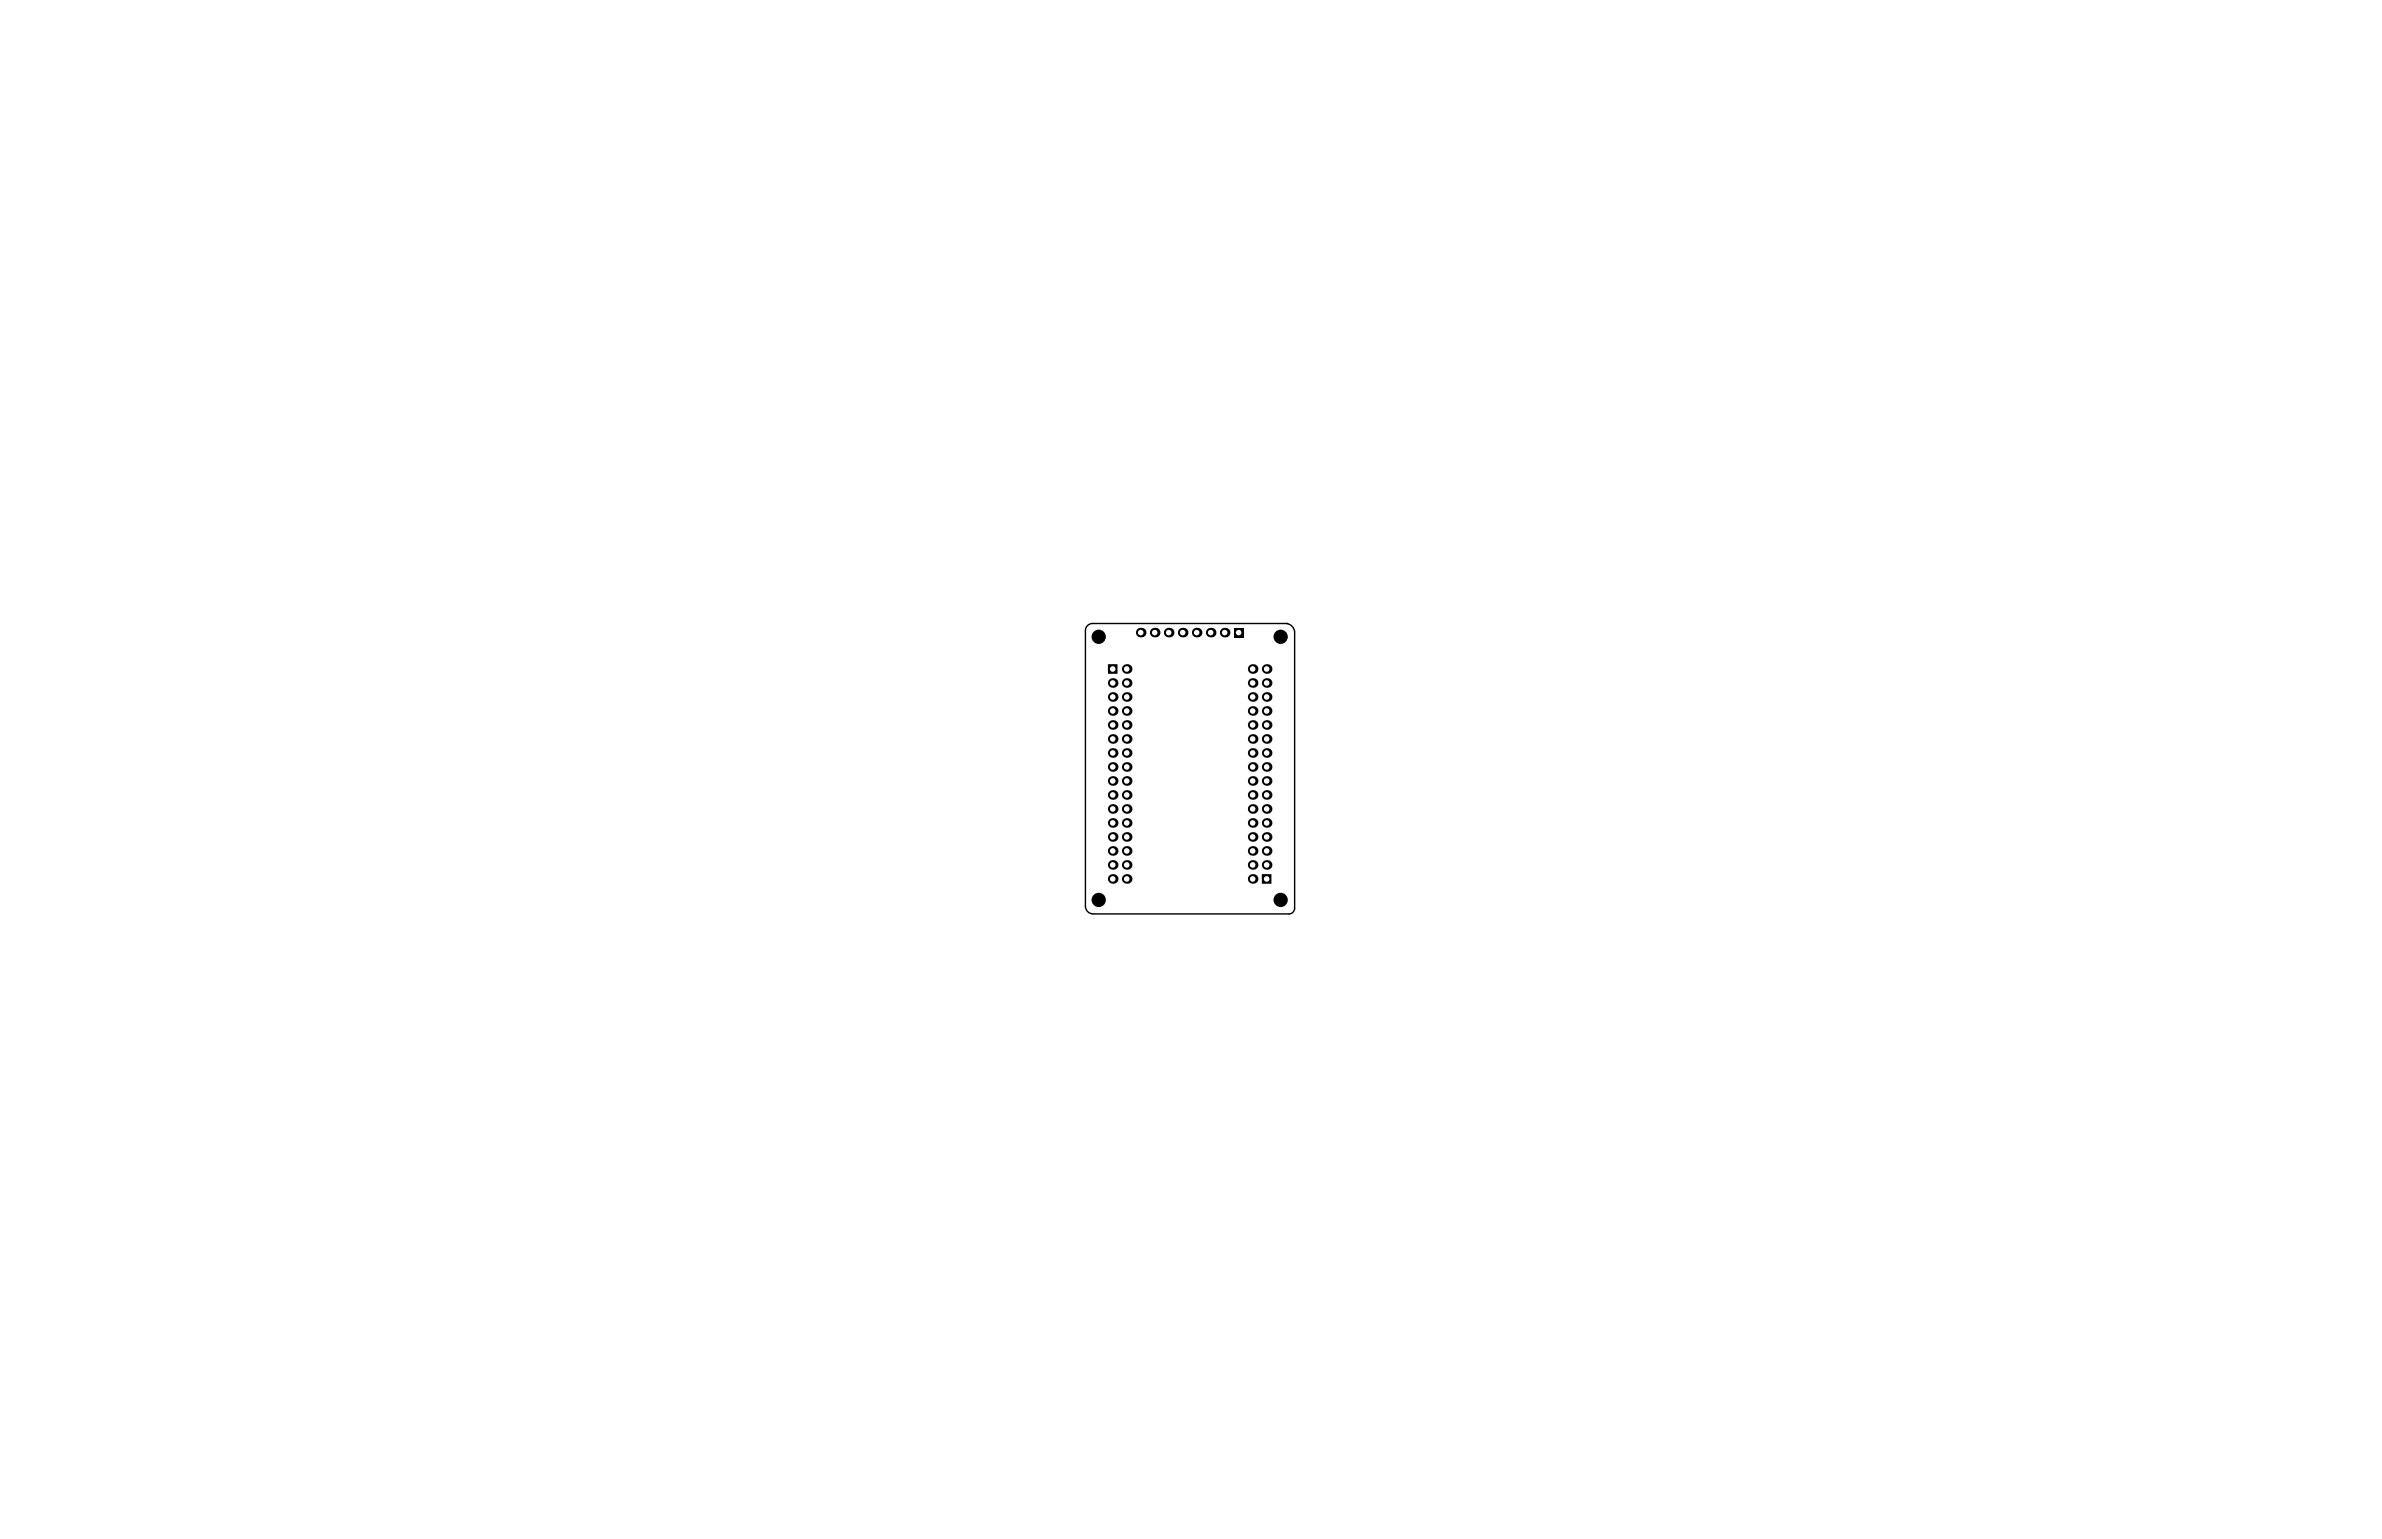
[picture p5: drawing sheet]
<svg xmlns="http://www.w3.org/2000/svg" width="432mm" height="279mm" viewBox="0 0 432 279" stroke-linecap="round" stroke-linejoin="round" font-family="sans-serif">
<path d="M233.4 113.1h-35.4a1.27 1.27 0 0 0-1.2 1.2v50a1.39 1.39 0 0 0 1.4 1.4h35.5a1.01 1.01 0 0 0 1-1v-50.1a1.65 1.65 0 0 0-1.5-1.5" fill="none" stroke="#000" stroke-width=".25"/>
<g fill="#000">
<circle cx="199.2" cy="115.5" r="1.3"/>
<circle cx="232.2" cy="115.5" r="1.3"/>
<circle cx="204.2" cy="159.4" r=".87"/>
<circle cx="199.2" cy="163.2" r="1.3"/>
<circle cx="232.2" cy="163.2" r="1.3"/>
</g>
<circle cx="204.2" cy="159.4" r=".51" fill="#fff"/>
<circle cx="201.7" cy="159.4" r=".87" fill="#000"/>
<circle cx="201.7" cy="159.4" r=".51" fill="#fff"/>
<circle cx="201.7" cy="156.8" r=".87" fill="#000"/>
<circle cx="201.7" cy="156.8" r=".51" fill="#fff"/>
<circle cx="204.2" cy="156.8" r=".87" fill="#000"/>
<circle cx="204.2" cy="156.8" r=".51" fill="#fff"/>
<circle cx="201.7" cy="154.3" r=".87" fill="#000"/>
<circle cx="201.7" cy="154.3" r=".51" fill="#fff"/>
<circle cx="204.2" cy="154.3" r=".87" fill="#000"/>
<circle cx="204.2" cy="154.3" r=".51" fill="#fff"/>
<circle cx="201.7" cy="151.8" r=".87" fill="#000"/>
<circle cx="201.7" cy="151.8" r=".51" fill="#fff"/>
<circle cx="204.2" cy="151.8" r=".87" fill="#000"/>
<circle cx="204.2" cy="151.8" r=".51" fill="#fff"/>
<circle cx="204.2" cy="149.2" r=".87" fill="#000"/>
<circle cx="204.2" cy="149.2" r=".51" fill="#fff"/>
<circle cx="201.7" cy="149.2" r=".87" fill="#000"/>
<circle cx="201.7" cy="149.2" r=".51" fill="#fff"/>
<circle cx="201.7" cy="146.7" r=".87" fill="#000"/>
<circle cx="201.7" cy="146.7" r=".51" fill="#fff"/>
<circle cx="204.2" cy="146.7" r=".87" fill="#000"/>
<circle cx="204.2" cy="146.7" r=".51" fill="#fff"/>
<circle cx="201.7" cy="144.1" r=".87" fill="#000"/>
<circle cx="201.7" cy="144.1" r=".51" fill="#fff"/>
<circle cx="204.2" cy="144.1" r=".87" fill="#000"/>
<circle cx="204.2" cy="144.1" r=".51" fill="#fff"/>
<circle cx="201.7" cy="141.6" r=".87" fill="#000"/>
<circle cx="201.7" cy="141.6" r=".51" fill="#fff"/>
<circle cx="204.2" cy="141.6" r=".87" fill="#000"/>
<circle cx="204.2" cy="141.6" r=".51" fill="#fff"/>
<circle cx="201.7" cy="139.1" r=".87" fill="#000"/>
<circle cx="201.7" cy="139.1" r=".51" fill="#fff"/>
<circle cx="204.2" cy="139.1" r=".87" fill="#000"/>
<circle cx="204.2" cy="139.1" r=".51" fill="#fff"/>
<path d="M228.8 158.5h1.6l.1 .1v1.5l-.1 .1h-1.6l-.1-.1v-1.5z" fill-rule="evenodd" fill="#000"/>
<path d="M228.8 158.5v.1zM230.4 158.5l.1 .1zM228.7 160.1l.1 .1zM230.4 160.1h.1l-.1 .1z" fill="#000"/>
<circle cx="229.6" cy="159.4" r=".51" fill="#fff"/>
<circle cx="227.1" cy="159.4" r=".87" fill="#000"/>
<circle cx="227.1" cy="159.4" r=".51" fill="#fff"/>
<circle cx="227.1" cy="156.8" r=".87" fill="#000"/>
<circle cx="227.1" cy="156.8" r=".51" fill="#fff"/>
<circle cx="229.6" cy="156.8" r=".87" fill="#000"/>
<circle cx="229.6" cy="156.8" r=".51" fill="#fff"/>
<circle cx="229.6" cy="154.3" r=".87" fill="#000"/>
<circle cx="229.6" cy="154.3" r=".51" fill="#fff"/>
<circle cx="227.1" cy="154.3" r=".87" fill="#000"/>
<circle cx="227.1" cy="154.3" r=".51" fill="#fff"/>
<circle cx="229.6" cy="151.8" r=".87" fill="#000"/>
<circle cx="229.6" cy="151.8" r=".51" fill="#fff"/>
<circle cx="227.1" cy="151.8" r=".87" fill="#000"/>
<circle cx="227.1" cy="151.8" r=".51" fill="#fff"/>
<circle cx="227.1" cy="149.2" r=".87" fill="#000"/>
<circle cx="227.1" cy="149.2" r=".51" fill="#fff"/>
<circle cx="229.6" cy="149.2" r=".87" fill="#000"/>
<circle cx="229.6" cy="149.2" r=".51" fill="#fff"/>
<circle cx="229.6" cy="146.7" r=".87" fill="#000"/>
<circle cx="229.6" cy="146.7" r=".51" fill="#fff"/>
<circle cx="227.1" cy="146.7" r=".87" fill="#000"/>
<circle cx="227.1" cy="146.7" r=".51" fill="#fff"/>
<circle cx="229.6" cy="144.1" r=".87" fill="#000"/>
<circle cx="229.6" cy="144.1" r=".51" fill="#fff"/>
<circle cx="227.1" cy="144.1" r=".87" fill="#000"/>
<circle cx="227.1" cy="144.1" r=".51" fill="#fff"/>
<circle cx="227.1" cy="141.6" r=".87" fill="#000"/>
<circle cx="227.1" cy="141.6" r=".51" fill="#fff"/>
<circle cx="229.6" cy="141.6" r=".87" fill="#000"/>
<circle cx="229.6" cy="141.6" r=".51" fill="#fff"/>
<circle cx="229.6" cy="139.1" r=".87" fill="#000"/>
<circle cx="229.6" cy="139.1" r=".51" fill="#fff"/>
<circle cx="227.1" cy="139.1" r=".87" fill="#000"/>
<circle cx="227.1" cy="139.1" r=".51" fill="#fff"/>
<circle cx="204.2" cy="136.5" r=".87" fill="#000"/>
<circle cx="204.2" cy="136.5" r=".51" fill="#fff"/>
<circle cx="201.7" cy="136.5" r=".87" fill="#000"/>
<circle cx="201.7" cy="136.5" r=".51" fill="#fff"/>
<circle cx="201.7" cy="134" r=".87" fill="#000"/>
<circle cx="201.7" cy="134" r=".51" fill="#fff"/>
<circle cx="204.2" cy="134" r=".87" fill="#000"/>
<circle cx="204.2" cy="134" r=".51" fill="#fff"/>
<circle cx="204.2" cy="131.4" r=".87" fill="#000"/>
<circle cx="204.2" cy="131.5" r=".51" fill="#fff"/>
<circle cx="201.7" cy="131.4" r=".87" fill="#000"/>
<circle cx="201.7" cy="131.5" r=".51" fill="#fff"/>
<circle cx="204.2" cy="128.9" r=".87" fill="#000"/>
<circle cx="204.2" cy="128.9" r=".51" fill="#fff"/>
<circle cx="201.7" cy="128.9" r=".87" fill="#000"/>
<circle cx="201.7" cy="128.9" r=".51" fill="#fff"/>
<circle cx="201.7" cy="126.4" r=".87" fill="#000"/>
<circle cx="201.7" cy="126.4" r=".51" fill="#fff"/>
<circle cx="204.2" cy="126.4" r=".87" fill="#000"/>
<circle cx="204.2" cy="126.4" r=".51" fill="#fff"/>
<circle cx="204.2" cy="123.8" r=".87" fill="#000"/>
<circle cx="204.2" cy="123.8" r=".51" fill="#fff"/>
<circle cx="201.7" cy="123.8" r=".87" fill="#000"/>
<circle cx="201.7" cy="123.8" r=".51" fill="#fff"/>
<path d="M200.9 120.4h1.6l.1 .1v1.6l-.1 .1h-1.6l-.1-.1v-1.6z" fill-rule="evenodd" fill="#000"/>
<path d="M200.8 122.1l.1 .1zM202.5 122.1h.1l-.1 .1zM202.5 120.4l.1 .1z" fill="#000"/>
<circle cx="201.7" cy="121.3" r=".51" fill="#fff"/>
<circle cx="204.2" cy="121.3" r=".87" fill="#000"/>
<circle cx="204.2" cy="121.3" r=".51" fill="#fff"/>
<circle cx="206.8" cy="114.7" r=".87" fill="#000"/>
<circle cx="206.8" cy="114.7" r=".5" fill="#fff"/>
<circle cx="209.3" cy="114.7" r=".87" fill="#000"/>
<circle cx="209.3" cy="114.7" r=".5" fill="#fff"/>
<circle cx="211.9" cy="114.7" r=".87" fill="#000"/>
<circle cx="211.9" cy="114.7" r=".5" fill="#fff"/>
<circle cx="229.6" cy="136.5" r=".87" fill="#000"/>
<circle cx="229.6" cy="136.5" r=".51" fill="#fff"/>
<circle cx="227.1" cy="136.5" r=".87" fill="#000"/>
<circle cx="227.1" cy="136.5" r=".51" fill="#fff"/>
<circle cx="227.1" cy="134" r=".87" fill="#000"/>
<circle cx="227.1" cy="134" r=".51" fill="#fff"/>
<circle cx="229.6" cy="134" r=".87" fill="#000"/>
<circle cx="229.6" cy="134" r=".51" fill="#fff"/>
<circle cx="229.6" cy="131.4" r=".87" fill="#000"/>
<circle cx="229.6" cy="131.5" r=".51" fill="#fff"/>
<circle cx="227.1" cy="131.4" r=".87" fill="#000"/>
<circle cx="227.1" cy="131.5" r=".51" fill="#fff"/>
<circle cx="214.4" cy="114.7" r=".87" fill="#000"/>
<circle cx="214.4" cy="114.7" r=".5" fill="#fff"/>
<circle cx="216.9" cy="114.7" r=".87" fill="#000"/>
<circle cx="216.9" cy="114.7" r=".5" fill="#fff"/>
<circle cx="219.5" cy="114.7" r=".87" fill="#000"/>
<circle cx="219.5" cy="114.7" r=".5" fill="#fff"/>
<circle cx="222" cy="114.7" r=".87" fill="#000"/>
<circle cx="222" cy="114.7" r=".5" fill="#fff"/>
<path d="M223.7 113.8h1.7v1.8h-1.7z" fill-rule="evenodd" fill="#000"/>
<circle cx="224.5" cy="114.7" r=".5" fill="#fff"/>
<circle cx="227.1" cy="128.9" r=".87" fill="#000"/>
<circle cx="227.1" cy="128.9" r=".51" fill="#fff"/>
<circle cx="227.1" cy="126.4" r=".87" fill="#000"/>
<circle cx="227.1" cy="126.4" r=".51" fill="#fff"/>
<circle cx="227.1" cy="121.3" r=".87" fill="#000"/>
<circle cx="227.1" cy="121.3" r=".51" fill="#fff"/>
<circle cx="227.1" cy="123.8" r=".87" fill="#000"/>
<circle cx="227.1" cy="123.8" r=".51" fill="#fff"/>
<circle cx="229.6" cy="128.9" r=".87" fill="#000"/>
<circle cx="229.6" cy="128.9" r=".51" fill="#fff"/>
<circle cx="229.6" cy="126.4" r=".87" fill="#000"/>
<circle cx="229.6" cy="126.4" r=".51" fill="#fff"/>
<circle cx="229.6" cy="123.8" r=".87" fill="#000"/>
<circle cx="229.6" cy="123.8" r=".51" fill="#fff"/>
<circle cx="229.6" cy="121.3" r=".87" fill="#000"/>
<circle cx="229.6" cy="121.3" r=".51" fill="#fff"/>
</svg>
